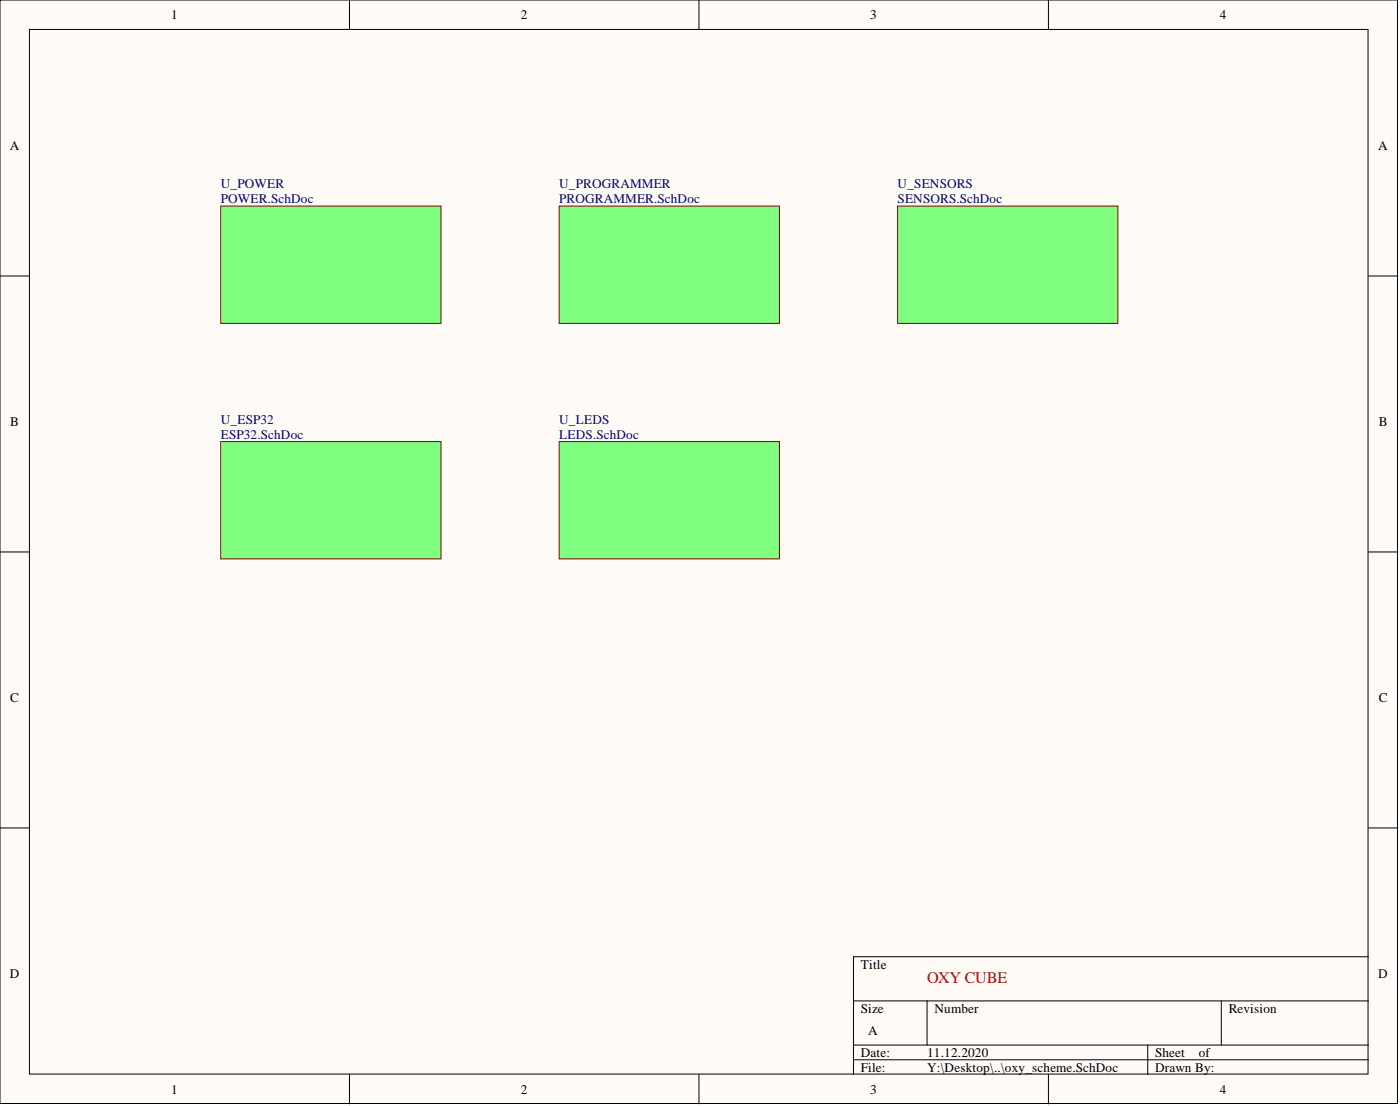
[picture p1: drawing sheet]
<svg xmlns="http://www.w3.org/2000/svg" width="241mm" height="190mm" viewBox="0 0 241 190" stroke-linecap="round" stroke-linejoin="round" font-family="sans-serif">
<defs><g id="words">
<text font-size="2.8" fill="#bf0000" x="159.8" y="169.3">OXY CUBE</text>
<g font-size="2.3">
<text x="29.5" y="3.3">1</text>
<text x="89.8" y="3.3">2</text>
<text x="150" y="3.3">3</text>
<text x="210.3" y="3.3">4</text>
<text x="1.7" y="25.8">A</text>
<text x="237.6" y="25.8">A</text>
<text x="1.8" y="73.4">B</text>
<text x="237.6" y="73.4">B</text>
<text x="1.8" y="120.8">C</text>
<text x="237.6" y="120.8">C</text>
<text x="148.4" y="166.8">Title</text>
<text x="1.7" y="168.4">D</text>
<text x="237.6" y="168.4">D</text>
<text x="148.4" y="174.4">Size</text>
<text x="149.6" y="178.2">A</text>
<text x="161" y="174.4">Number</text>
<text x="211.8" y="174.4">Revision</text>
<text x="148.4" y="182">Date:</text>
<text x="148.4" y="184.6">File:</text>
<text x="159.8" y="182">11.12.2020</text>
<text x="159.8" y="184.6">Y:\Desktop\..\oxy_scheme.SchDoc</text>
<text x="199.1" y="182">Sheet</text>
<text x="199.1" y="184.6">Drawn By:</text>
<text x="206.6" y="182">of</text>
<text x="29.5" y="188.4">1</text>
<text x="89.8" y="188.4">2</text>
<text x="150" y="188.4">3</text>
<text x="210.3" y="188.4">4</text>
</g>
<g font-size="2.3" fill="#000080">
<text x="38" y="32.5">U_POWER</text>
<text x="38" y="35">POWER.SchDoc</text>
<text x="96.4" y="32.5">U_PROGRAMMER</text>
<text x="96.4" y="35">PROGRAMMER.SchDoc</text>
<text x="154.7" y="32.5">U_SENSORS</text>
<text x="154.7" y="35">SENSORS.SchDoc</text>
<text x="38" y="73">U_ESP32</text>
<text x="38" y="75.6">ESP32.SchDoc</text>
<text x="96.4" y="73">U_LEDS</text>
<text x="96.4" y="75.6">LEDS.SchDoc</text>
</g>
</g></defs>
<g fill="#fffcf8" stroke="#000" stroke-width=".17">
<path d="M0 0h240.9v190.1h-240.9z"/>
<path d="M5.1 5.1h230.7v179.9h-230.7z"/>
</g>
<g fill="none" stroke="#000" stroke-width=".17">
<path d="M60.2 0v5.1M120.5 0v5.1M180.7 0v5.1M0 47.5h5.1M235.9 47.5h5M0 95.1h5.1M235.9 95.1h5M0 142.6h5.1M235.9 142.6h5M147.1 172.4h88.8M159.8 172.4v7.6M210.5 172.4v7.6"/>
<path d="M235.9 164.8h-88.8v20.3M60.2 185.1v5M120.5 185.1v5M147.1 180h88.8M147.1 182.5h88.8M180.7 185.1v5M197.8 180v5.1"/>
</g>
<g fill="#80ff80" stroke="#800000" stroke-width=".17">
<path d="M38 76.1h38v20.2h-38z"/>
<path d="M96.4 76.1h37.9v20.2h-37.9z"/>
<path d="M38 35.5h38v20.2h-38z"/>
<path d="M96.4 35.5h37.9v20.2h-37.9z"/>
<path d="M154.7 35.5h38v20.2h-38z"/>
</g>
<use href="#words"/>
</svg>
